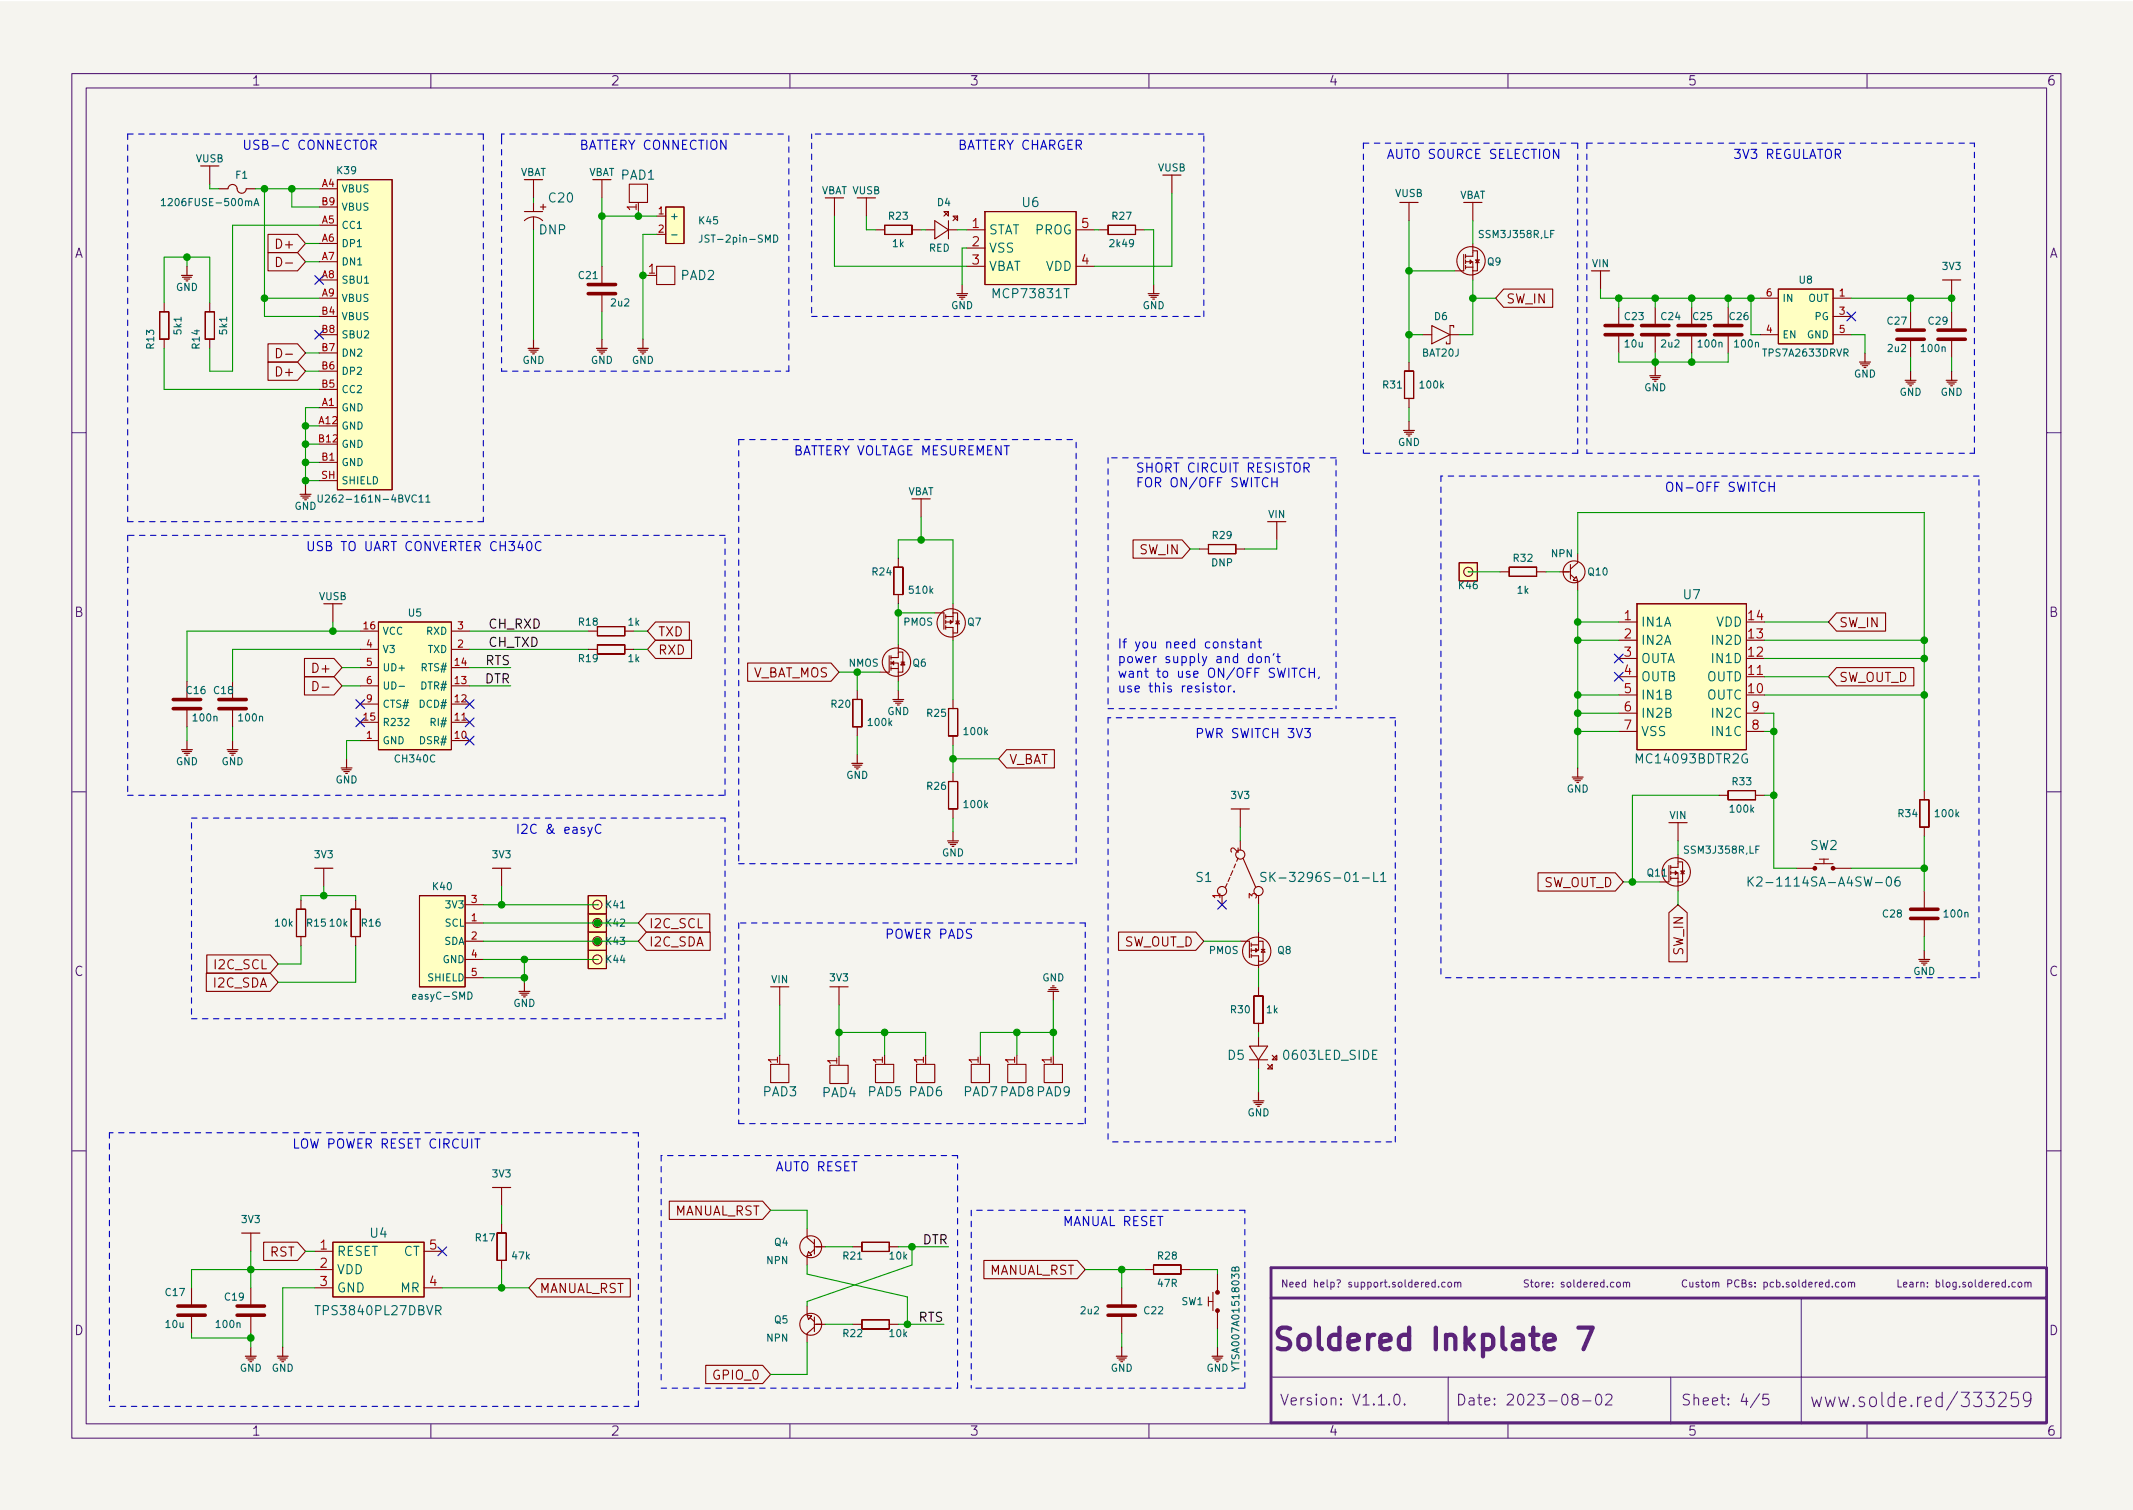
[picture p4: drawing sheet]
<svg xmlns="http://www.w3.org/2000/svg" width="297mm" height="210mm" viewBox="0 0 297 210" stroke-linecap="round" stroke-linejoin="round" font-family="sans-serif">
<defs><g id="words">
<text font-size="4.2" fill="#5b2379" x="177" y="188">Soldered Inkplate 7</text>
<g font-size="2.8" fill="#5b2379">
<text x="252" y="196">www.solde.red/</text>
<text x="272.8" y="196">333259</text>
</g>
<g font-size="2.1" fill="#5b2379">
<text x="178.2" y="195.7">Version: V1.1.0.</text>
<text x="202.7" y="195.7">Date: 2023-08-02</text>
<text x="234" y="195.7">Sheet: 4/5</text>
</g>
<g font-size="1.8" fill="#5b2379">
<text x="35" y="11.9">1</text>
<text x="85" y="11.9">2</text>
<text x="135" y="11.9">3</text>
<text x="185" y="11.9">4</text>
<text x="235" y="11.9">5</text>
<text x="285" y="11.9">6</text>
<text x="10.3" y="35.9">A</text>
<text x="285.3" y="35.9">A</text>
<text x="10.3" y="85.9">B</text>
<text x="285.3" y="85.9">B</text>
<text x="10.3" y="135.9">C</text>
<text x="285.3" y="135.9">C</text>
<text x="10.3" y="185.9">D</text>
<text x="285.3" y="185.9">D</text>
<text x="35" y="199.9">1</text>
<text x="85" y="199.9">2</text>
<text x="135" y="199.9">3</text>
<text x="185" y="199.9">4</text>
<text x="235" y="199.9">5</text>
<text x="285" y="199.9">6</text>
</g>
<g font-size="1.8" fill="#0000c2">
<text x="35.2" y="20.9">USB-C CONNECTOR</text>
<text x="80.6" y="20.9">BATTERY CONNECTION</text>
<text x="133.3" y="20.9">BATTERY CHARGER</text>
<text x="193" y="22.1">AUTO SOURCE SELECTION</text>
<text x="241.3" y="22.1">3V3 REGULATOR</text>
<text x="110.5" y="63.4">BATTERY VOLTAGE MESUREMENT</text>
<text x="158.1" y="65.8">SHORT CIRCUIT RESISTOR</text>
<text x="158.1" y="67.8">FOR ON/OFF SWITCH</text>
<text x="231.8" y="68.5">ON-OFF SWITCH</text>
<text x="42.5" y="76.7">USB TO UART CONVERTER CH340C</text>
<text x="155.6" y="90.3">If you need constant</text>
<text x="155.6" y="92.3">power supply and don't</text>
<text x="155.6" y="94.4">want to use ON/OFF SWITCH,</text>
<text x="155.6" y="96.4">use this resistor.</text>
<text x="166.4" y="102.8">PWR SWITCH 3V3</text>
<text x="71.8" y="116.1">I2C &amp; easyC</text>
<text x="123.2" y="130.7">POWER PADS</text>
<text x="40.6" y="159.9">LOW POWER RESET CIRCUIT</text>
<text x="107.9" y="163.1">AUTO RESET</text>
<text x="148" y="170.7">MANUAL RESET</text>
</g>
<g font-size="1.8" fill="#006464">
<text x="76.5" y="28.2">C20</text>
<text x="86.5" y="25">PAD1</text>
<text x="142.4" y="28.8">U6</text>
<text x="75.1" y="32.6">DNP</text>
<text x="137.7" y="32.6">STAT</text>
<text x="137.7" y="35.2">VSS</text>
<text x="144.1" y="32.6">PROG</text>
<text x="94.8" y="39">PAD2</text>
<text x="137.7" y="37.7">VBAT</text>
<text x="138.5" y="41.5">MCP73831T</text>
<text x="145.6" y="37.7">VDD</text>
<text x="234.5" y="83.4">U7</text>
<text x="228.5" y="87.2">IN1A</text>
<text x="228.5" y="89.8">IN2A</text>
<text x="238.7" y="89.8">IN2D</text>
<text x="239" y="87.2">VDD</text>
<text x="228.5" y="92.3">OUTA</text>
<text x="228.5" y="94.9">OUTB</text>
<text x="237.7" y="94.9">OUTD</text>
<text x="238.7" y="92.3">IN1D</text>
<text x="228.5" y="97.4">IN1B</text>
<text x="228.5" y="99.9">IN2B</text>
<text x="237.7" y="97.4">OUTC</text>
<text x="238.7" y="99.9">IN2C</text>
<text x="228.1" y="106.3">MC14093BDTR2G</text>
<text x="228.5" y="102.5">VSS</text>
<text x="238.7" y="102.5">IN1C</text>
<text x="252.1" y="118.4">SW2</text>
<text x="166.6" y="122.8">S1</text>
<text x="177.6" y="122.8">SK-3296S-01-L1</text>
<text x="245.3" y="123.4">K2-1114SA-A4SW-06</text>
<text x="171" y="147.6">D5</text>
<text x="179" y="147.6">0603LED_SIDE</text>
<text x="106.3" y="152.6">PAD3</text>
<text x="114.5" y="152.8">PAD4</text>
<text x="120.9" y="152.6">PAD5 PAD6</text>
<text x="134.2" y="152.6">PAD7 PAD8 PAD9</text>
<text x="51.6" y="172.3">U4</text>
<text x="46.9" y="174.9">RESET</text>
<text x="46.9" y="177.4">VDD</text>
<text x="46.9" y="180">GND</text>
<text x="55.8" y="180">MR</text>
<text x="56.2" y="174.9">CT</text>
<text x="44.4" y="183.1">TPS3840PL27DBVR</text>
</g>
<g font-size="1.8" fill="#a90000">
<text x="88.6" y="29.3" transform="rotate(-90 88.6 29.3)">1</text>
<text x="135.4" y="31.7">1</text>
<text x="135.4" y="34.3">2</text>
<text x="150.6" y="31.7">5</text>
<text x="90.3" y="38.1">1</text>
<text x="135.4" y="36.8">3</text>
<text x="150.6" y="36.8">4</text>
<text x="226.2" y="86.4">1</text>
<text x="226.2" y="88.9">2</text>
<text x="243.5" y="88.9">13</text>
<text x="243.5" y="86.4">14</text>
<text x="226.2" y="91.4">3</text>
<text x="226.2" y="94">4</text>
<text x="243.5" y="94">11</text>
<text x="243.5" y="91.4">12</text>
<text x="226.2" y="96.5">5</text>
<text x="226.2" y="99.1">6</text>
<text x="226.2" y="101.6">7</text>
<text x="243.5" y="96.5">10</text>
<text x="244" y="101.6">8</text>
<text x="244" y="99.1">9</text>
<text x="108.3" y="148.1" transform="rotate(-90 108.3 148.1)">1</text>
<text x="116.6" y="148.2" transform="rotate(-90 116.6 148.2)">1</text>
<text x="122.9" y="148.1" transform="rotate(-90 122.9 148.1)">1</text>
<text x="128.7" y="148.1" transform="rotate(-90 128.7 148.1)">1</text>
<text x="136.3" y="148.1" transform="rotate(-90 136.3 148.1)">1</text>
<text x="141.4" y="148.1" transform="rotate(-90 141.4 148.1)">1</text>
<text x="146.4" y="148.1" transform="rotate(-90 146.4 148.1)">1</text>
<text x="44.6" y="174">1</text>
<text x="59.8" y="174">5</text>
<text x="44.6" y="176.5">2</text>
<text x="44.6" y="179.1">3</text>
<text x="59.8" y="179.1">4</text>
</g>
<g font-size="1.8" fill="#840000">
<text x="38.8" y="34.6">D+</text>
<text x="209.7" y="42.2">SW_IN</text>
<text x="38.8" y="52.4">D+</text>
<text x="158.7" y="77.2">SW_IN</text>
<text x="91.6" y="88.6">TXD</text>
<text x="256.1" y="87.3">SW_IN</text>
<text x="43.9" y="93.7">D+</text>
<text x="91.6" y="91.1">RXD</text>
<text x="104.6" y="94.3">V_BAT_MOS</text>
<text x="256.1" y="95">SW_OUT_D</text>
<text x="140.5" y="106.4">V_BAT</text>
<text x="214.8" y="123.5">SW_OUT_D</text>
<text x="90.3" y="129.2">I2C_SCL</text>
<text x="90.3" y="131.8">I2C_SDA</text>
<text x="156.4" y="131.8">SW_OUT_D</text>
<text x="29.8" y="137.5">I2C_SDA</text>
<text x="30" y="135">I2C_SCL</text>
<text x="234.4" y="133" transform="rotate(-90 234.4 133)">SW_IN</text>
<text x="93.7" y="169.2">MANUAL_RST</text>
<text x="37.6" y="175">RST</text>
<text x="137.5" y="177.5">MANUAL_RST</text>
<text x="75.1" y="180">MANUAL_RST</text>
<text x="99.5" y="192.1">GPIO_0</text>
</g>
<g font-size="1.8" fill="#0f0f0f">
<text x="67.9" y="87.5">CH_RXD</text>
<text x="67.5" y="95.1">DTR</text>
<text x="67.6" y="92.6">RTS</text>
<text x="67.9" y="90.1">CH_TXD</text>
<text x="128.4" y="173.3">DTR</text>
<text x="127.9" y="184">RTS</text>
</g>
<g font-size="1.4" fill="#006464">
<text x="27.3" y="22.6">VUSB</text>
<text x="161.3" y="23.9">VUSB</text>
<text x="23.3" y="28.7">1206FUSE-500mA</text>
<text x="32.8" y="24.9">F1</text>
<text x="47" y="24.2">K39</text>
<text x="47.5" y="26.8">VBUS</text>
<text x="47.5" y="29.3">VBUS</text>
<text x="72.4" y="24.5">VBAT</text>
<text x="81.9" y="24.5">VBAT</text>
<text x="114.3" y="27">VBAT VUSB</text>
<text x="130.6" y="28.7">D4</text>
<text x="194.3" y="27.4">VUSB</text>
<text x="203.2" y="27.7">VBAT</text>
<text x="47.5" y="31.9">CC1</text>
<text x="47.5" y="34.4">DP1</text>
<text x="93.2" y="30.6">+</text>
<text x="97.4" y="31.2">K45</text>
<text x="98.1" y="33.8">JST-2pin-SMD</text>
<text x="123.8" y="30.6">R23</text>
<text x="124.3" y="34.4">1k</text>
<text x="129.3" y="35">RED</text>
<text x="154.7" y="34.4">2k49</text>
<text x="154.9" y="30.6">R27</text>
<text x="206.2" y="33.1">SSM3J358R,LF</text>
<text x="24.5" y="40.5">GND</text>
<text x="47.5" y="36.9">DN1</text>
<text x="47.5" y="39.5">SBU1</text>
<text x="80.6" y="38.8">C21</text>
<text x="207.1" y="36.9">Q9</text>
<text x="221.7" y="37.2">VIN</text>
<text x="250.6" y="39.5">U8</text>
<text x="270.5" y="37.6">3V3</text>
<text x="25.3" y="46.5" transform="rotate(-90 25.3 46.5)">5k1</text>
<text x="31.6" y="46.5" transform="rotate(-90 31.6 46.5)">5k1</text>
<text x="47.5" y="42">VBUS</text>
<text x="47.5" y="44.6">VBUS</text>
<text x="47.5" y="47.1">SBU2</text>
<text x="85.2" y="42.7">2u2</text>
<text x="132.4" y="43">GND</text>
<text x="159.1" y="43">GND</text>
<text x="199.8" y="44.6">D6</text>
<text x="226.3" y="44.6">C23</text>
<text x="231.4" y="44.6">C24</text>
<text x="235.8" y="44.6">C25</text>
<text x="240.9" y="44.6">C26</text>
<text x="248.2" y="47.1">EN</text>
<text x="248.2" y="42">IN</text>
<text x="251.7" y="47.1">GND</text>
<text x="251.8" y="42">OUT</text>
<text x="252.7" y="44.6">PG</text>
<text x="262.9" y="45.2">C27</text>
<text x="268.6" y="45.2">C29</text>
<text x="21.5" y="48.5" transform="rotate(-90 21.5 48.5)">R13</text>
<text x="27.8" y="48.5" transform="rotate(-90 27.8 48.5)">R14</text>
<text x="47.5" y="52.2">DP2</text>
<text x="47.5" y="49.6">DN2</text>
<text x="72.7" y="50.7">GND</text>
<text x="82.3" y="50.7">GND</text>
<text x="88" y="50.7">GND</text>
<text x="198.1" y="49.6">BAT20J</text>
<text x="226.3" y="48.4">10u</text>
<text x="231.4" y="48.4">2u2</text>
<text x="236.6" y="48.4">100n</text>
<text x="241.7" y="48.4">100n</text>
<text x="245.7" y="49.6">TPS7A2633DRVR</text>
<text x="258.2" y="52.6">GND</text>
<text x="263" y="49">2u2</text>
<text x="267.7" y="49">100n</text>
<text x="47.5" y="57.3">GND</text>
<text x="47.5" y="59.8">GND</text>
<text x="47.5" y="54.7">CC2</text>
<text x="192.6" y="54.1">R31</text>
<text x="197.8" y="54.1">100k</text>
<text x="229" y="54.5">GND</text>
<text x="264.5" y="55.1">GND</text>
<text x="270.2" y="55.1">GND</text>
<text x="47.5" y="64.9">GND</text>
<text x="47.5" y="62.3">GND</text>
<text x="194.7" y="62.1">GND</text>
<text x="41" y="71">GND</text>
<text x="45.6" y="70">U262-161N-4BVC11</text>
<text x="47.5" y="67.4">SHIELD</text>
<text x="126.4" y="68.9">VBAT</text>
<text x="168.9" y="75">R29</text>
<text x="176.6" y="72.1">VIN</text>
<text x="216" y="77.6">NPN</text>
<text x="44.4" y="83.6">VUSB</text>
<text x="121.5" y="80.1">R24</text>
<text x="126.7" y="82.7">510k</text>
<text x="168.7" y="78.9">DNP</text>
<text x="203.2" y="82">K46</text>
<text x="210.8" y="78.2">R32</text>
<text x="211.3" y="82.7">1k</text>
<text x="221.2" y="80.1">Q10</text>
<text x="53.2" y="88.4">VCC</text>
<text x="56.9" y="85.8">U5</text>
<text x="59.4" y="88.4">RXD</text>
<text x="80.6" y="87.1">R18</text>
<text x="87.5" y="87.1">1k</text>
<text x="125.8" y="87.1">PMOS</text>
<text x="134.8" y="87.1">Q7</text>
<text x="53.2" y="90.9">V3</text>
<text x="53.2" y="93.5">UD+</text>
<text x="53.2" y="96">UD-</text>
<text x="58.7" y="96">DTR#</text>
<text x="58.8" y="93.5">RTS#</text>
<text x="59.6" y="90.9">TXD</text>
<text x="80.6" y="92.2">R19</text>
<text x="87.5" y="92.2">1k</text>
<text x="118.2" y="92.8">NMOS</text>
<text x="127.1" y="92.8">Q6</text>
<text x="26" y="96.6">C16</text>
<text x="27" y="100.4">100n</text>
<text x="29.8" y="96.6">C18</text>
<text x="33.3" y="100.4">100n</text>
<text x="53.2" y="101.1">R232</text>
<text x="53.2" y="98.5">CTS#</text>
<text x="58.6" y="98.5">DCD#</text>
<text x="60.2" y="101.1">RI#</text>
<text x="115.8" y="98.5">R20</text>
<text x="121" y="101.1">100k</text>
<text x="123.5" y="99.6">GND</text>
<text x="129.1" y="99.8">R25</text>
<text x="24.5" y="106.5">GND</text>
<text x="30.8" y="106.5">GND</text>
<text x="53.2" y="103.6">GND</text>
<text x="55.1" y="106.2">CH340C</text>
<text x="58.6" y="103.6">DSR#</text>
<text x="134.3" y="102.3">100k</text>
<text x="46.7" y="109.1">GND</text>
<text x="117.8" y="108.4">GND</text>
<text x="129.1" y="110">R26</text>
<text x="134.3" y="112.5">100k</text>
<text x="171.5" y="111.2">3V3</text>
<text x="218.2" y="110.3">GND</text>
<text x="241" y="113.1">100k</text>
<text x="241.3" y="109.3">R33</text>
<text x="264.4" y="113.8">R34</text>
<text x="269.6" y="113.8">100k</text>
<text x="43.8" y="119.5">3V3</text>
<text x="68.6" y="119.5">3V3</text>
<text x="131.2" y="119.2">GND</text>
<text x="232.5" y="114">VIN</text>
<text x="234.8" y="118.9">SSM3J358R,LF</text>
<text x="60.3" y="123.9">K40</text>
<text x="229.5" y="122">Q11</text>
<text x="38.4" y="129">10k</text>
<text x="42.8" y="129">R15</text>
<text x="46" y="129">10k</text>
<text x="50.4" y="129">R16</text>
<text x="61.8" y="131.6">SDA</text>
<text x="62" y="129">SCL</text>
<text x="62.3" y="126.5">3V3</text>
<text x="84.4" y="131.6">K43</text>
<text x="84.4" y="129">K42</text>
<text x="84.4" y="126.5">K41</text>
<text x="262.2" y="127.7">C28</text>
<text x="270.8" y="127.7">100n</text>
<text x="59.7" y="136.6">SHIELD</text>
<text x="61.7" y="134.1">GND</text>
<text x="84.4" y="134.1">K44</text>
<text x="107.4" y="136.9">VIN</text>
<text x="115.6" y="136.6">3V3</text>
<text x="145.1" y="136.6">GND</text>
<text x="168.4" y="132.8">PMOS</text>
<text x="177.9" y="132.8">Q8</text>
<text x="266.4" y="135.7">GND</text>
<text x="57.8" y="139.2">easyC-SMD</text>
<text x="71.5" y="140.2">GND</text>
<text x="171.4" y="141.1">R30</text>
<text x="176.4" y="141.1">1k</text>
<text x="173.7" y="155.4">GND</text>
<text x="68.6" y="163.9">3V3</text>
<text x="33.7" y="170.3">3V3</text>
<text x="66.3" y="172.8">R17</text>
<text x="107.9" y="173.5">Q4</text>
<text x="71.4" y="175.4">47k</text>
<text x="106.8" y="176">NPN</text>
<text x="117.5" y="175.4">R21</text>
<text x="123.9" y="175.4">10k</text>
<text x="161.3" y="175.4">R28</text>
<text x="161.3" y="179.2">47R</text>
<text x="23.1" y="180.5">C17</text>
<text x="23.1" y="184.9">10u</text>
<text x="30.2" y="184.9">100n</text>
<text x="31.4" y="181.1">C19</text>
<text x="107.9" y="184.3">Q5</text>
<text x="150.6" y="183">2u2</text>
<text x="159.4" y="183">C22</text>
<text x="164.5" y="181.7">SW1</text>
<text x="33.4" y="191">GND</text>
<text x="37.8" y="191">GND</text>
<text x="106.8" y="186.8">NPN</text>
<text x="117.5" y="186.2">R22</text>
<text x="123.9" y="186.2">10k</text>
<text x="154.7" y="191">GND</text>
<text x="168" y="191">GND</text>
<text x="172.6" y="190.3" transform="rotate(-90 172.6 190.3)">YTSA007A0151803B</text>
</g>
<g font-size="1.4" fill="#a90000">
<text x="44.8" y="26">A4</text>
<text x="44.8" y="28.6">B9</text>
<text x="91.7" y="29.8">1</text>
<text x="44.8" y="31.1">A5</text>
<text x="44.8" y="33.6">A6</text>
<text x="91.7" y="32.4">2</text>
<text x="44.8" y="36.2">A7</text>
<text x="44.8" y="38.7">A8</text>
<text x="44.8" y="41.3">A9</text>
<text x="246" y="41.3">6</text>
<text x="256.2" y="41.3">1</text>
<text x="44.8" y="43.8">B4</text>
<text x="44.8" y="46.3">B8</text>
<text x="246" y="46.3">4</text>
<text x="256.2" y="43.8">3</text>
<text x="256.2" y="46.3">5</text>
<text x="44.8" y="54">B5</text>
<text x="44.8" y="51.4">B6</text>
<text x="44.8" y="48.9">B7</text>
<text x="44.4" y="59">A12</text>
<text x="44.8" y="56.5">A1</text>
<text x="44.4" y="61.6">B12</text>
<text x="44.8" y="64.1">B1</text>
<text x="44.8" y="66.7">SH</text>
<text x="50.7" y="87.6">16</text>
<text x="63.7" y="87.6">3</text>
<text x="51" y="90.2">4</text>
<text x="51" y="92.7">5</text>
<text x="51" y="95.2">6</text>
<text x="63.4" y="95.2">13</text>
<text x="63.4" y="92.7">14</text>
<text x="63.7" y="90.2">2</text>
<text x="50.7" y="100.3">15</text>
<text x="51" y="97.8">9</text>
<text x="63.4" y="100.3">11</text>
<text x="63.4" y="97.8">12</text>
<text x="51" y="102.9">1</text>
<text x="63.4" y="102.9">10</text>
<text x="172.5" y="118.7" transform="rotate(-90 172.5 118.7)">2</text>
<text x="65.7" y="125.7">3</text>
<text x="169.9" y="125.1" transform="rotate(-90 169.9 125.1)">1</text>
<text x="175" y="125.1" transform="rotate(-90 175 125.1)">3</text>
<text x="65.7" y="128.3">1</text>
<text x="65.7" y="130.8">2</text>
<text x="65.7" y="133.3">4</text>
<text x="65.7" y="135.9">5</text>
</g>
<text font-size="1.4" fill="#840000" x="76.1" y="29.2" transform="rotate(-90 76.1 29.2)">+</text>
<g font-size="1.4" fill="#5b2379">
<text x="178.3" y="179.3">Need help? support.soldered.com</text>
<text x="212" y="179.3">Store: soldered.com</text>
<text x="264" y="179.3">Learn: blog.soldered.com</text>
</g>
</g></defs>
<path d="M0 .2h297v210.1h-297z" fill="#f5f4ef" stroke="#f5f4ef" stroke-width=".14"/>
<g fill="none" stroke="#5b2379" stroke-width=".15">
<path d="M10 10.2h277v190.1h-277zM12 12.2h273v186.1h-273zM60 10.2v2M110 10.2v2M160 10.2v2M210 10.2v2M260 10.2v2M10 60.2h2M285 60.2h2M10 110.2h2M285 110.2h2M10 160.2h2"/>
<path d="M199.9 178.6l-.3-.1-.2 .2 .1 .5h.4M199.9 178.2v1M200.3 179.1v.1M201.2 178.6l-.2-.1-.2 .2 .1 .5h.3M201.7 178.6l.3-.1 .1 .2v.3l-.1 .2h-.3l-.1-.2zM202.6 178.6l.1-.1 .3 .1v.6M202.6 178.5v.7M203 178.7l.1-.2 .3 .1v.6M225.2 178.6l.1-.1 .3 .1v.4v.2h-.3l-.1-.1zM226.1 178.6l.1-.1 .3 .1v.6M226.1 178.5v.7M226.5 178.7l.1-.2 .3 .1v.6"/>
<path d="M234.9 178.3a.47 .47 0 0 0-.7 .3 .47 .47 0 0 0 .5 .6l.2-.1M235.3 178.5l.1 .7h.2l.1-.1M235.7 178.5v.7M236.6 178.6l-.3-.1-.1 .2v.1l.4 .1v.3h-.4M236.9 178.5h.4M237 178.2v.9l.3 .1M237.6 178.6l.3-.1 .2 .2v.3l-.2 .2h-.3v-.2zM238.5 178.6l.1-.1 .3 .1v.6M238.5 178.5v.7M238.9 178.7l.2-.2 .2 .1 .1 .6M240.6 178.7h.5l.1-.2-.1-.2-.5-.1v1M242.2 178.3a.47 .47 0 0 0-.7 .3 .47 .47 0 0 0 .5 .6l.2-.1"/>
<path d="M242.6 178.7l.4-.1 .1-.1v-.2l-.5-.1v1h.4l.1-.1 .1-.2-.3-.2M243.9 178.6l-.2-.1-.1 .2v.1l.3 .1v.3h-.3M244.4 179.1v.1M244.4 178.6v.1M245.6 178.6l.3-.1 .2 .2-.1 .5h-.4M245.6 178.5v1M247 178.6l-.3-.1-.2 .2 .1 .5h.4M247.4 178.6l.3-.1 .2 .2-.1 .5h-.4M247.4 178.2v1M248.3 179.1v.1M249.1 178.6l-.2-.1-.2 .2 .1 .1 .3 .1v.3h-.4M249.6 178.6l.3-.1 .2 .2v.3l-.2 .2h-.3v-.2z"/>
<path d="M250.5 178.2v.9l.1 .1M251.5 178.6l-.3-.1-.2 .2 .1 .5h.4M251.5 178.2v1M251.9 178.9l.5-.1-.1-.2-.3-.1-.1 .2v.5h.4M252.8 178.5v.7M253.1 178.5l-.3 .2M253.4 178.9l.4-.1v-.2l-.3-.1-.1 .2v.5h.4M254.7 178.6l-.3-.1-.2 .2 .1 .5h.4M254.7 178.2v1M255.2 179.1v.1M256.1 178.6l-.3-.1-.2 .2 .1 .5h.4M256.5 178.6l.1-.1 .3 .1 .1 .4-.1 .2h-.3l-.1-.1z"/>
<path d="M257.4 178.6l.2-.1 .2 .1v.6M257.4 178.5v.7M257.8 178.7l.2-.2 .2 .1 .1 .6M280.6 178.6l-.2-.1-.2 .2 .1 .5h.3M281.1 178.6l.1-.1 .3 .1 .1 .4-.1 .2h-.3l-.1-.1zM282 178.6l.1-.1 .3 .1v.6M282 178.5v.7M282.4 178.7l.2-.2 .2 .1v.6M285 160.2h2M60 198.3v2M110 198.3v2M160 198.3v2"/>
<path d="M177 191.8h108M194.3 194.2a.36 .36 0 0 1 .6 .2 .77 .77 0 0 1-.4 1.2 1 1 0 0 1-.2-1.4zM195.6 195.5l.1 .1h-.1h-.1l.1-.1v.1M201.7 191.8v6.5M210 198.3v2M219.2 194.8l-.1-.1a.31 .31 0 0 1-.2-.3 .31 .31 0 0 1 .3-.3h.3l.3 .3-.2 .3-.4 .1-.3 .3 .1 .4 .2 .1h.3l.3-.3v-.2l-.3-.3M220.4 195.1h1.2M222.4 194.2a.36 .36 0 0 1 .6 .2 .77 .77 0 0 1-.4 1.2 1 1 0 0 1-.2-1.4zM223.6 194.3l.2-.2 .5 .1a.41 .41 0 0 1 .1 .6l-.8 .8h.9M232.7 191.8v6.5M245.1 194.1l-1.3 1.9M246.3 194.1h-.7l-.1 .7 .2-.1 .5 .1 .1 .2v.5l-.2 .1h-.4l-.2-.1"/>
<path d="M250.8 180.7v17.6M260 198.3v2M270.5 194.6l-.5-.1-.4 .4v.6l.2 .3 .2 .1 .5-.1M270.5 193.9v2M272.6 193.8l-1.5 2.5M282.8 194.7l-.3 .4-.5-.1-.2-.3v-.5l.2-.2 .5-.1 .2 .2a1.39 1.39 0 0 1-.4 1.8h-.3"/>
</g>
<path d="M219.8 184.9h2l-1.3 3" fill="none" stroke="#5b2379" stroke-width=".6"/>
<path d="M284.8 176.5h-107.8v21.6h107.9M285 176.5v21.6M177 180.7h108" fill="none" stroke="#5b2379" stroke-width=".4"/>
<g fill="none" stroke="#840000" stroke-width=".16">
<path d="M25.3 38.3h1.5M25.4 38.6h1.3M25.7 38.9h.7M26 37.1v1.2M27.9 23.1h2.6M73 25h2.6M82.5 25h2.6M114.9 27.6h2.6M119.4 27.6h2.5M134 39.6v1.3M160.7 39.6v1.3M161.9 24.4h2.6"/>
<path d="M194.9 28.2h2.6M203.8 28.2h2.6M221.6 37.7h2.6M270.5 39h2.5M73.5 48.5h1.6M73.7 48.8h1.2M73.9 49h.8M74.3 47.2v1.3M83.1 48.5h1.5M83.2 48.8h1.3M83.4 49h.8M83.8 47.2v1.3"/>
<path d="M88.8 48.5h1.5M88.9 48.8h1.3M89.2 49h.7M89.5 47.2v1.3M133.2 40.9h1.5M133.3 41.1h1.3M133.6 41.4h.8M159.9 40.9h1.5M160 41.1h1.3M160.3 41.4h.7M195.5 59.9h1.5M196.2 58.7v1.2"/>
<path d="M229.7 52.3h1.6M229.9 52.6h1.2M230.1 52.8h.8M230.5 51v1.3M259 50.4h1.5M259.1 50.7h1.2M259.3 50.9h.8M259.7 49.1v1.3M265.3 53h1.5M265.4 53.2h1.3M265.7 53.5h.7M266.1 51.7v1.3"/>
<path d="M271 53h1.5M271.1 53.2h1.3M271.4 53.5h.8M271.8 51.7v1.3M41.8 68.8h1.5M41.9 69.1h1.3M42.2 69.3h.7M42.5 67.6v1.2M127 69.5h2.5M176.5 72.6h2.6M195.6 60.2h1.2M195.8 60.4h.8"/>
<path d="M217.7 79.6h1M45.1 84.1h2.5M124.3 97.4h1.6M124.5 97.7h1.2M124.7 97.9h.8M125.1 96.1v1.3M25.3 104.4h1.5M25.4 104.6h1.3M25.7 104.9h.7M26 103.1v1.3M31.6 104.4h1.5M31.7 104.6h1.3"/>
<path d="M32 104.9h.8M32.4 103.1v1.3M47.5 106.9h1.5M47.6 107.2h1.3M47.9 107.4h.7M48.3 105.7v1.2M118.6 106.3h1.5M118.7 106.5h1.3M119 106.8h.8M119.4 105v1.3M132 117.1h1.5M132.1 117.3h1.2"/>
<path d="M132.3 117.6h.8M132.7 115.8v1.3M171.4 112.6h2.6M218.9 108.2h1.6M219.1 108.5h1.2M219.3 108.7h.8M219.7 106.9v1.3M232.4 114.5h2.5M43.8 120.9h2.6M68.6 120.9h2.5M72.3 138h1.5M72.4 138.3h1.3"/>
<path d="M72.6 138.6h.8M73 136.8v1.2M107.3 137.4h2.6M115.6 137.4h2.5M145.9 138h1.5M146 137.8h1.3M146.3 137.5h.8M146.6 137.3h.2M146.7 138v1.3M267.2 133.6h1.5M267.3 133.9h1.3M267.6 134.1h.8"/>
<path d="M268 132.3v1.3M174.5 153.3h1.5M174.6 153.5h1.3M174.9 153.8h.7M175.3 152v1.3M33.7 171.7h2.5M68.6 165.3h2.5M113.4 173.6h1M34.2 188.8h1.5M34.3 189.1h1.3M34.5 189.4h.8M34.9 187.6v1.2"/>
<path d="M38.6 188.8h1.5M38.7 189.1h1.3M39 189.4h.8M39.4 187.6v1.2M113.4 184.4h1M155.4 188.8h1.6M155.6 189.1h1.2M155.8 189.4h.8M156.2 187.6v1.2M168.8 188.8h1.5M168.9 189.1h1.3M169.2 189.4h.7"/>
<path d="M169.5 187.6v1.2"/>
</g>
<g fill="none" stroke="#840000" stroke-width=".15">
<path d="M29.2 23.1v2.5M30.5 26.3h1.2a.67 .67 0 0 1 .8-.6 .67 .67 0 0 1 .6 .8 .64 .64 0 0 0 .7 .4 .64 .64 0 0 0 .5-.6h1.3M37.3 32.6h4.1l1.1 1.3-1.1 1.3h-4.1zM37.3 35.2h4.1l1.1 1.2-1.1 1.3h-4.1zM38.5 35.8a.64 .64 0 0 1 .7 .7 .64 .64 0 0 1-.7 .6zM39.8 36.6h.9M44.4 26.3h2.6M44.4 31.4h2.6M44.4 33.9h2.6M44.4 36.4h2.6M44.4 39h2.6M44.4 28.8h2.6"/>
<path d="M47 25h7.6v43.2h-7.6zM73 30.7a1.8 1.8 0 0 1 2.6 0M73 29.5h2.6M74.3 25v2.6M74.3 28.2v1.3M74.3 30.2v1.8M83.8 25v2.6M83.8 37.1v2.5M87.6 25.6h2.6v2.6h-2.6zM91.4 37.1h2.6v2.5h-2.6zM91.4 30.1h1.3M92.7 28.8h2.5v5.1h-2.5z"/>
<path d="M116.2 27.6v2.5M120.6 27.6v2.5M121.9 32h1.3M123.2 32.6l3.8 .1zM123.2 31.4v1.2zM123.2 31.4h3.8zM127 31.4v1.2zM127 32h1.3M128.9 32h1.3M130.2 30.7l1.9 1.3-1.9 1.3zM131.4 29.5h.7v.6zM132.1 29.5l-.7 .6"/>
<path d="M132.1 30.7v2.6M132.1 32h1.2M132.7 30.1h.6v.6zM133.3 30.1l-.6 .6M134.6 32h2.6M134.6 34.5h2.6M134.6 37.1h2.6M137.2 29.5h12.7v10.1h-12.7zM149.9 32h2.5M149.9 37.1h2.5M153 32h1.3M154.3 32.6l3.8 .1z"/>
<path d="M154.3 31.4v1.2zM154.3 31.4h3.8zM158.1 31.4v1.2zM158.1 32h1.3M163.2 24.4v2.5M196.2 28.2v2.5M203.8 35.4v2.3h-1.2M204.1 36.4h1v.8M204.1 35.4v.5M204.1 36.2v.5M204.1 37v.5M204.1 37.2h1"/>
<path d="M204.7 36.2l.3 .2-.3 .3zM205.1 34.9h.6v2.8h-.6M205.1 33.9v1.8h-1M205.1 28.2v2.5M205.1 37.2v1.8M205.5 36.2h.5l-.3 .4zM205.5 36.6h.5M222.9 37.7v2.6M271.8 39v2.5M22.2 47.2h1.3zM22.2 43.4l.1 3.8zM22.2 43.4h1.3z"/>
<path d="M22.9 42.2v1.2M22.9 47.2v1.3M23.5 43.4v3.8zM28.6 47.2h1.2zM28.6 43.4v3.8zM28.6 43.4h1.2zM29.2 42.2v1.2M29.2 47.2v1.3M29.8 43.4l.1 3.8zM37.3 47.9h4.1l1.1 1.2-1.1 1.3h-4.1zM37.3 50.4h4.1l1.1 1.3-1.1 1.3h-4.1zM38.5 48.5a.64 .64 0 0 1 .7 .7 .64 .64 0 0 1-.7 .6z"/>
<path d="M39.8 49.3h.9M44.4 41.5h2.6M44.4 44.1h2.6M44.4 46.6h2.6M44.4 56.8h2.6M44.4 59.3h2.6M44.4 54.2h2.6M44.4 51.7h2.6M44.4 49.1h2.6M83.8 40.9v2.5M195.6 55.5h1.2zM195.6 51.7v3.8z"/>
<path d="M195.6 51.7h1.2zM196.2 50.4v1.3M196.2 55.5v1.3M196.8 51.7l.1 3.8zM198.1 46.6h1.3M199.4 45.3l2.5 1.3-2.5 1.3zM201.9 46.6h1.3M202.4 45.6v-.3h-.5v2.6h-.5v-.3M209.4 40.3h6.8v2.5h-6.8l-1.1-1.3zM225.4 42.8v2.5M225.4 46.6v2.5M230.5 42.8v2.5"/>
<path d="M230.5 46.6v2.5M235.6 42.8v2.5M235.6 46.6v2.5M240.7 42.8v2.5M240.7 46.6v2.5M245.1 41.5h2.5M245.1 46.6h2.5M247.6 40.3h7.7v7.6h-7.7zM255.3 41.5h2.5M255.3 44.1h2.5M255.3 46.6h2.5M266.1 43.4v2.6"/>
<path d="M266.1 47.2v2.6M271.8 43.4v2.6M271.8 47.2v2.6M44.4 64.4h2.6M44.4 61.8h2.6M44.4 66.9h2.6M124.5 79v3.8zM124.5 79h1.2zM125.1 77.7v1.3M125.7 79l.1 3.8zM128.3 69.5v2.5M157.8 75.2h6.8l1.1 1.2-1.1 1.3h-6.8z"/>
<path d="M167 76.4h1.3M168.3 77.1h3.8zM168.3 75.8v1.3zM168.3 75.8h3.8zM172.1 75.8v1.3zM172.1 76.4h1.3M177.8 72.6v2.6M203.2 78.4h2.5v2.5h-2.5zM204.5 79.6h.1M208.9 79.6h1.3M210.2 79v1.3zM210.2 79h3.8z"/>
<path d="M214 79v1.3zM214 79.6h1.3M217.2 79.6h1.2M218.7 78.6v2M219.7 77.1v1.3l-1 .8M26 94.9v2.5M26 98.7v2.5M32.4 94.9v2.5M32.4 98.7v2.5M42.4 94.2h4.1l1.1 1.3-1.1 1.3h-4.1zM42.4 91.7h4.1l1.1 1.3-1.1 1.2h-4.1zM43.6 94.9a.64 .64 0 0 1 .7 .6 .64 .64 0 0 1-.7 .7z"/>
<path d="M44.9 95.7h.9M46.4 84.1v2.5M50.2 98h2.5M50.2 95.5h2.5M50.2 93h2.5M50.2 87.9h2.5M50.2 90.4h2.5M52.7 86.6h10.2v17.8h-10.2zM62.9 98h2.5M62.9 95.5h2.5M62.9 93h2.5M62.9 87.9h2.5"/>
<path d="M62.9 90.4h2.5M81.9 87.9h1.3M81.9 90.4h1.3M83.2 91.1h3.8zM83.2 89.8v1.3zM83.2 89.8h3.8zM83.2 88.5h3.8zM83.2 87.2v1.3zM83.2 87.2l3.8 .1zM87 89.8v1.3zM87 87.2v1.3zM87 87.9h1.3"/>
<path d="M87 90.4h1.3M91.3 89.1h5v2.6h-5l-1.1-1.3zM91.3 86.6h4.7v2.5h-4.7l-1.1-1.2zM104.1 92.3h11.6l1.1 1.3-1.1 1.3h-11.6zM118.7 97.4l.1 3.8zM118.7 97.4h1.3zM119.4 96.1v1.3M120 97.4v3.8zM123.8 91.3v2.3h-1.2M124.1 92.3h1v.8M124.1 91.3v.5M124.1 92.1v.5"/>
<path d="M124.1 92.8v.5M124.1 93.1h1M124.2 92.3l.3-.2v.5zM124.5 82.8h1.2zM125.1 90.8h.6v2.8h-.6M125.1 82.8v1.3M125.1 89.8v1.8h-1M125.1 93.1v1.8M125.5 92.2h.5M130.2 85.3h1.2v2.3M131.7 87.4h1v1.7M131.7 85.6v.5"/>
<path d="M131.7 86.4v.5M131.7 87.1v.5M131.7 85.8h1M132.1 98.7v3.8zM132.1 98.6l1.2 .1zM132.3 86.4l.3 .2-.3 .3zM132.7 85.8v.8h-1M132.7 85.3h.6v2.8h-.6M132.7 84.1v1.7M132.7 97.4v1.3M133.1 86.5h.5M133.3 98.7l.1 3.8z"/>
<path d="M133.3 86.5l.3 .4h-.5zM210.2 80.2l3.8 .1zM218.7 80l.6 .5M219.5 80.3l.2 .6-.6-.1zM219.7 80.9v1.3M225.4 86.6h2.6M225.4 94.2h2.6M225.4 89.1h2.6M225.4 91.7h2.6M225.4 96.8h2.6M225.4 99.3h2.6M228 84.1h15.2v20.3h-15.2z"/>
<path d="M243.2 94.2h2.5M243.2 99.3h2.5M255.7 93h10.8v2.5h-10.8l-1.1-1.3zM255.7 85.3h6.9v2.6h-6.9l-1.1-1.3zM50.2 103.1h2.5M50.2 100.6h2.5M62.9 103.1h2.5M62.9 100.6h2.5M118.7 101.2h1.3zM119.4 101.2v1.3M132.1 112.6h1.2zM132.1 108.8v3.8z"/>
<path d="M132.1 108.8h1.2zM132.1 102.5h1.2zM132.7 102.5v1.3M132.7 107.6v1.2M132.7 112.6v1.3M133.3 108.8l.1 3.8zM140.2 104.4h6.6v2.5h-6.6l-1.1-1.2zM172.4 119.5l-.2 .4M172.7 112.6v2.6M172.7 117.1v1.3M173.1 119.5l1.8 4.1M225.4 101.8h2.6"/>
<path d="M233.7 119v1.8h-1M233.7 114.5v2.6M239.4 110.7h1.3M240.6 110.1l.1 1.3zM240.7 110.1h3.8zM240.7 111.3l3.8 .1zM243.2 101.8h2.5M244.4 110.1l.1 1.3zM244.5 110.7h1.2M253.4 119.6h1.2M254 119.6v.7M267.3 115.2h1.3z"/>
<path d="M267.3 111.4l.1 3.8zM267.3 111.3l1.3 .1zM268 110.1v1.3M268 115.2v1.3M268.6 111.4v3.8zM28.7 135.5h8.9l1.1 1.3-1.1 1.2h-8.9zM28.8 133h8.8l1.1 1.2-1.1 1.3h-8.8zM41.3 130.4h1.2zM41.3 126.6v3.8zM41.3 126.6h1.2zM41.9 125.3v1.3M41.9 130.4v1.3"/>
<path d="M42.5 126.6l.1 3.8zM45.1 120.9v2.5M48.9 130.4h1.3zM48.9 126.6v3.8zM48.9 126.6h1.3zM49.5 125.3v1.3M49.5 130.4v1.3M50.2 126.6v3.8zM58.4 124.7h6.4v12.7h-6.4zM64.8 131.1h2.5M64.8 128.5h2.5M64.8 126h2.5"/>
<path d="M64.8 133.6h2.5M64.8 136.1h2.5M69.8 120.9v2.5M81.9 132.3h2.6v2.6h-2.6zM81.9 129.8h2.6v2.5h-2.6zM81.9 127.2h2.6v2.6h-2.6zM81.9 124.7h2.6v2.5h-2.6zM83.2 133.6h.1M83.2 131.1h.1M83.2 128.5h.1M83.2 126h.1M90 127.2h8.8v2.6h-8.8l-1.1-1.3z"/>
<path d="M90 129.8h8.9v2.5h-8.9l-1.1-1.2zM108.6 137.4v2.5M116.8 137.4v2.5M155.8 129.8h10.7l1.1 1.3-1.1 1.2h-10.7zM170.2 124.7v1.3M170.9 123l-.3 .6M171.3 122.2l-.3 .6M171.7 121.2l-.3 .7M172.1 120.3l-.3 .5M172.7 131.1h1.3v2.2M174.2 133.1h1.1v1.8M174.2 131.3v.5"/>
<path d="M174.2 132.1v.5M174.2 132.8v.5M174.2 131.6h1.1M174.6 138.7v3.8zM174.6 138.7h1.3zM174.9 132.1l.2 .2-.2 .3zM175.3 131.6v.7h-1.1M175.3 131.1h.6v2.8h-.6M175.3 124.7v1.3M175.3 129.8v1.8M175.3 137.4v1.3M175.6 132.2h.5"/>
<path d="M175.9 138.7v3.8zM175.9 132.2l.2 .4h-.5zM214.2 121.5h10.7l1.2 1.3-1.2 1.3h-10.7zM232.4 127.1l1.3-1.1 1.3 1.1v6.8h-2.6zM232.4 120.5v2.3h-1.3M232.7 121.5h1v.8M232.7 120.5v.5M232.7 121.3v.5M232.7 122v.5M232.7 122.3h1M233.3 121.3l.3 .2-.3 .3zM233.7 120h.6v2.8h-.6"/>
<path d="M233.7 122.3v1.8M234.1 121.3h.5l-.3 .4zM234.1 121.7h.5M250.2 120.9h2.5M252.7 120.3h2.6M255.3 120.9h2.5M268 124.1v2.5M268 127.9v2.5M107.3 148.2h2.6v2.5h-2.6zM115.6 148.3h2.5v2.6h-2.5zM121.9 148.2h2.6v2.5h-2.6zM127.6 148.2h2.6v2.5h-2.6z"/>
<path d="M135.3 148.2h2.5v2.5h-2.5zM140.3 148.2h2.6v2.5h-2.6zM145.4 148.2h2.6v2.5h-2.6zM174 145.7h2.5l-1.2 1.9zM174 147.6h2.5M174.6 142.5h1.3zM175.3 142.5v1.3M175.3 144.4v1.3M175.3 147.6v1.2M176.5 148.8l.7-.6v.6zM176.5 148.2l.7 .6M177.2 147.6l.6-.7v.7z"/>
<path d="M177.2 146.9l.6 .7M26.7 179.3v2.6M34.9 171.7v2.5M34.9 179.3v2.6M36.7 173h4.7l1.1 1.2-1.1 1.3h-4.7zM43.8 176.8h2.6M43.8 174.2h2.6M43.8 179.3h2.6M46.4 173h12.7v7.6h-12.7zM59.1 174.2h2.5M59.1 179.3h2.5M69.2 175.5h1.3z"/>
<path d="M69.2 171.7v3.8zM69.2 171.7h1.3zM69.8 165.3v2.6M69.8 170.4v1.3M69.8 175.5v1.3M70.5 171.7v3.8zM74.8 178h13v2.6h-13l-1.1-1.3zM93.2 167.3h13l1.1 1.2-1.1 1.3h-13zM112.4 171.1v1.2l1 .9M112.4 174.9v1.2M112.6 174.3l.4 .5-.6 .1zM113.4 174l-.6 .5"/>
<path d="M113.4 172.6v2M113.7 173.6h1.2M118.7 173.6h1.3M120 174.2l3.8 .1zM120 173v1.2zM120 173h3.8zM123.8 173l.1 1.2zM123.8 173.6h1.3M137 175.5h13l1.1 1.3-1.1 1.2h-13zM156.2 179.3v2.6M159.4 176.8h1.3M160.6 176.1l.1 1.3z"/>
<path d="M160.7 176.1h3.8zM160.7 177.4h3.8zM164.4 176.1l.1 1.3zM164.5 176.8h1.2M168.9 180v2.5M169.5 177.4v2.6M26.7 183.1v2.6M34.9 183.1v2.6M98.3 190.1h7.9l1.1 1.3-1.1 1.3h-7.9zM112.4 183.1l.6 .1-.4 .5zM112.4 181.9v1.2M112.8 183.5l.6 .5"/>
<path d="M113.4 183.4v2M113.4 184.8l-1 .9v1.2M113.7 184.4h1.2M118.7 184.4h1.3M120 185l3.8 .1zM120 183.8v1.2zM120 183.8h3.8zM123.8 183.8l.1 1.2zM123.8 184.4h1.3M156.2 183.1v2.6M168.3 181.2h.6M168.3 180.6v1.3"/>
<path d="M169.5 182.5v2.5"/>
<circle cx="204.9" cy="36.3" r="1.97"/>
<circle cx="204.5" cy="79.6" r=".63"/>
<circle cx="219.2" cy="79.6" r="1.52"/>
<circle cx="124.8" cy="92.2" r="1.97"/>
<circle cx="132.5" cy="86.7" r="1.97"/>
<circle cx="172.7" cy="119" r=".63"/>
<circle cx="83.2" cy="126" r=".63"/>
<circle cx="83.2" cy="128.5" r=".63"/>
<circle cx="83.2" cy="131.1" r=".63"/>
<circle cx="83.2" cy="133.6" r=".63"/>
<circle cx="170.2" cy="124.1" r=".63"/>
<circle cx="175" cy="132.5" r="1.97"/>
<circle cx="175.3" cy="124.1" r=".63"/>
<circle cx="233.4" cy="121.4" r="1.97"/>
<circle cx="112.9" cy="173.6" r="1.52"/>
<circle cx="112.9" cy="184.4" r="1.52"/>
</g>
<g fill="none" stroke="#006464" stroke-width=".15">
<path d="M22.5 27.9l.3-.3v1M22.5 28.6h.5M35.4 28.6l.3-1 .3 1M35.5 28.4h.4M93.5 32.7h.8M97.7 32.7v.7a.32 .32 0 0 1-.3 .3M107.7 32.7a.51 .51 0 0 1 .6 .5 .51 .51 0 0 1-.6 .5zM44.3 68.9v.8l.2 .2h.2l.2-.2v-.8M45.3 69l.4-.1 .2 .3-.6 .7h.6M58.4 69.2l.2-.3v1M58.4 69.9h.5M59.3 69.2l.3-.3v1"/>
<path d="M59.3 69.9h.6M55.6 95.6h.7M65.2 138.1a.51 .51 0 0 1 .5 .5 .51 .51 0 0 1-.5 .5zM176.3 121.5h-.5l-.2 .1v.4l.6 .2 .1 .3-.2 .2h-.5M176.9 121.5v1.2M177 122l.6 .7M177.6 121.5l-.7 .7M191.3 121.5v1.2h.6M192.3 121.8l.3-.3v1.2M192.3 122.7h.7M243.4 122.1v1.3M243.6 122.7l.6 .7"/>
<path d="M244.2 122.1l-.8 .7M244.7 122.2l.1-.1h.3l.2 .1 .1 .3-.1 .2-.7 .7h.8M262.8 122.2l.3-.1a.79 .79 0 0 1 0 1.3l-.2-.1-.2-.2v-.5zM264.5 122.1a.5 .5 0 0 0-.6 .6v.4l.1 .2 .4 .1 .2-.1v-.5l-.1-.1-.4-.1-.2 .2M172 176.6l.2-.2h.2l.1 .2v.4h-1l.1-.5 .2-.1 .2 .1v.5M60.7 182.5l.6-.1 .1-.2v-.3l-.2-.1h-.5v1.3M61 182.5l.4 .6M171.5 190.3l.6 .3-.6 .3"/>
</g>
<g fill="#ffffc2" stroke="#ffffc2" stroke-width=".14">
<path d="M92.7 28.8h2.5v5.1h-2.5z"/>
<path d="M137.2 29.5h12.7v10.1h-12.7z"/>
<path d="M247.6 40.3h7.7v7.6h-7.7z"/>
<path d="M228 84.1h15.2v20.3h-15.2z"/>
<path d="M47 25h7.6v43.2h-7.6z"/>
<path d="M46.4 173h12.7v7.6h-12.7z"/>
<path d="M203.2 78.4h2.5v2.5h-2.5z"/>
<path d="M52.7 86.6h10.2v17.8h-10.2z"/>
<path d="M81.9 132.3h2.6v2.6h-2.6z"/>
<path d="M58.4 124.7h6.4v12.7h-6.4z"/>
<path d="M81.9 129.8h2.6v2.5h-2.6z"/>
<path d="M81.9 127.2h2.6v2.6h-2.6z"/>
<path d="M81.9 124.7h2.6v2.5h-2.6z"/>
</g>
<g fill="none" stroke="#840000" stroke-width=".5">
<path d="M81.9 39.6h3.8M81.9 40.9h3.8M223.5 46.6h3.8M223.5 45.3h3.8M228.6 46.6h3.8M228.6 45.3h3.8M233.7 46.6h3.8M233.7 45.3h3.8M238.8 46.6h3.8M238.8 45.3h3.8M264.2 47.2h3.8M264.2 46h3.8"/>
<path d="M269.9 47.2h3.8M269.9 46h3.8M24.1 98.7h3.8M24.1 97.4h3.8M30.5 98.7h3.8M30.5 97.4h3.8M266.1 127.9h3.8M266.1 126.6h3.8M24.8 183.1h3.8M24.8 181.9h3.8M33 183.1h3.8M33 181.9h3.8"/>
<path d="M154.3 183.1h3.8M154.3 181.9h3.8"/>
</g>
<g fill="#840000" stroke="#840000" stroke-width=".15">
<circle cx="169.5" cy="182.5" r=".25"/>
<circle cx="169.5" cy="180" r=".25"/>
<circle cx="252.7" cy="120.9" r=".25"/>
<circle cx="255.3" cy="120.9" r=".25"/>
</g>
<path d="M125.7 92.2l.3 .4h-.5z" fill="none" stroke="#840000" stroke-width=".2"/>
<g fill="none" stroke="#0000c2" stroke-width=".15">
<path d="M34.1 19.5v1.1l.2 .2h.2l.3-.2v-1.1M217.1 20.8v1.3l-.8-1.3v1.3M73.5 75.5l.3-.1a.79 .79 0 0 1 0 1.3l-.3-.1-.1-.2-.1-.5zM75.3 75.5a.51 .51 0 0 0-.6 0 .51 .51 0 0 0-.1 .6 .48 .48 0 0 0 .2 .5 .48 .48 0 0 0 .5 0M177.1 66.5v1.3M177.1 67.1h.7M177.8 66.5v1.3M181.6 65.1h.6l.1-.2v-.3l-.2-.1h-.5v1.2M181.9 65.1l.4 .6M246.4 67.8h.7M247.1 67.1v1.3M169 95.5h.5"/>
<path d="M169.2 95.1v1.1l.1 .1 .2 .1M170 95.6l.3-.1 .2 .3v.3l-.2 .3-.3-.1-.1-.2v-.3zM171.1 95.5v.9M171.4 95.5l-.2 .1-.1 .2M171.9 96.2v.2M172.2 89.4h.4M172.3 89v1l.1 .2h.2M173.1 89.4h.5v.8M173.6 89.7h-.4a.25 .25 0 0 0-.2 .3 .25 .25 0 0 0 .2 .2h.4M174.2 89.5l.2-.1h.3l.1 .8M174.2 89.4v.8M174.5 91.5l-.4-.1-.2 .3v.3l.1 .2h.5"/>
<path d="M174.5 91v1.3M175.1 91.5l.1-.1 .4 .1 .1 .5-.2 .2-.3 .1-.1-.2zM175.2 89.4h.5M175.4 89v1v.2h.3M176.2 91.5l.2-.1 .3 .1 .1 .8M176.2 91.4v.9M177.4 91l-.1 .2M177.8 91.4h.5M178 91v1.1v.1l.3 .1M179.9 93h.7M180.3 93v1.3M181.8 93.2a.51 .51 0 0 0-.7 0 .51 .51 0 0 0-.1 .6 .48 .48 0 0 0 .2 .5 .48 .48 0 0 0 .6-.1"/>
<path d="M182.3 93v1.3M182.3 93.6h.7M183 93v1.3M183.7 94.3l-.1 .2M82.5 115.2l-.4 1.1-.2 .2M83.7 114.9a.51 .51 0 0 0-.6 0 .51 .51 0 0 0-.2 .6 .48 .48 0 0 0 .2 .5 .48 .48 0 0 0 .6-.1M181.7 101.4h.8l-.5 .5 .4 .1v.6l-.2 .1h-.3l-.2-.1M66.1 158.6h.7"/>
</g>
<g fill="none" stroke="#0000c2" stroke-width=".15" stroke-dasharray=".8 .8">
<path d="M17.8 18.7v53.9M17.8 18.7h49.5M67.3 18.7v53.9M69.8 18.7v.6M69.8 19.3v32.4M79.4 18.7h30.5M79.4 18.7h-9.6M113 19.9v24.2M113 18.7v.6M167.6 18.7h-54.6M189.9 19.9v43.2M189.9 19.9h29.8"/>
<path d="M219.7 19.9v43.2M221 19.9v43.2M221 19.9h54M69.8 51.7h40.1M109.9 51.7v-33M113 44.1h54.6M167.6 44.1v-25.4M17.8 79v31.7M17.8 79h.1M17.8 74.5v4.5M67.3 72.6h-49.5M101 74.5h-83.2"/>
<path d="M102.9 61.2v59.1M102.9 61.2h47M154.3 63.7v35M186.1 73.9v-10.2M186.1 63.7h-31.8M186.1 73.9v24.8M200.7 66.3v69.8M219.7 63.1h-29.8M221 63.1h54M275 63.1v-43.2M275.6 66.3h-74.9M154.3 99.9v59.1"/>
<path d="M154.3 98.7h31.8M194.3 99.9h-40M17.8 110.7h83.2M26.7 114.5v27.4M26.7 113.9h27.9M54.6 113.9h46.4M101 110.7v-36.2M102.9 128.5v28M102.9 120.3h47M149.9 120.3v-59.1M151.1 128.5h-48.2M201.3 136.1h74.3"/>
<path d="M275.6 136.1v-69.8M15.2 157.7v38.1M26.7 141.9h74.3M88.9 157.7h-73.7M101 141.9v-28M102.9 156.5h48.2M151.1 156.5v-28M154.9 159h39.4M194.3 159v-59.1M92.1 160.9v31.8M133.3 160.9h-41.2M135.3 168.5v24.8"/>
<path d="M173.4 168.5h-38.1M15.2 195.8h73.7M88.9 193.3v-35.6M88.9 195.8v-2.5M92.1 193.3h41.2M133.3 193.3v-32.4M135.9 193.3h37.5M173.4 193.3v-24.8"/>
</g>
<g fill="none" stroke="#009600" stroke-width=".15">
<path d="M26 35.8v1.3M29.2 25.6v.7h1.3M35.6 26.3h8.8M36.8 26.3v17.8h7.6M40.6 26.3v2.5h3.8M42.5 33.9h1.9M42.5 36.4h1.9M44.4 31.4h-12v20.3h-3.2v-3.2M74.3 27.6v.6M74.3 32v15.2M83.8 30.1h7.6M83.8 27.6v9.5"/>
<path d="M88.9 29.5v.6M89.5 38.3h.7M91.4 32.6h-1.9v14.6M116.2 30.1v7h18.4M120.6 30.1v1.9h1.3M128.3 32h.6M133.3 32h1.3M134.6 34.5h-.6v5.1M152.4 32h.6M159.4 32h1.3v7.6M163.2 26.9v10.2h-10.8M196.2 30.7v19.7"/>
<path d="M196.2 37.7h6.4M205.1 39v7.6h-1.9M205.1 30.7v3.2M22.9 42.2v-6.4h6.3v6.4M22.9 48.5v5.7h21.5M36.8 41.5h7.6M42.5 59.3h1.9M42.5 49.1h1.9M42.5 51.7h1.9M44.4 56.8h-1.9v10.8M83.8 43.4v3.8M196.2 56.8v1.9"/>
<path d="M196.2 46.6h1.9M205.1 41.5h3.2M222.9 40.3v1.2h22.2M225.4 49.1v1.3h15.3v-1.3M225.4 41.5v1.3M230.5 41.5v1.3M230.5 49.1v1.9M235.6 41.5v1.3M235.6 49.1v1.3M240.7 41.5v1.3M243.8 41.5v5.1h1.3M257.8 46.6h1.9v2.5"/>
<path d="M257.8 41.5h14v1.9M266.1 41.5v1.9M266.1 49.8v1.9M271.8 49.8v1.9M42.5 66.9h1.9M42.5 61.8h1.9M42.5 64.4h1.9M125.1 77.7v-2.5h7.6v8.9M128.3 72v3.2M165.7 76.4h1.3M177.8 75.2v1.2h-4.4M204.5 79.6h4.4"/>
<path d="M215.3 79.6h1.9M219.7 77.1v-5.7h48.3v38.7M46.4 86.6v1.3M47.6 93h2.6M47.6 95.5h2.6M50.2 87.9h-24.2v7M50.2 90.4h-17.8v4.5M65.4 93h5.7M65.4 90.4h16.5M65.4 87.9h16.5M65.4 95.5h5.7M88.3 90.4h1.9"/>
<path d="M88.3 87.9h1.9M116.8 93.6h5.8M119.4 93.6v2.5M125.1 84.1v5.7M125.1 94.9v1.2M125.1 85.3h5.1M132.7 89.1v8.3M219.7 82.2v24.7M219.7 89.1h5.7M219.7 86.6h5.7M219.7 96.8h5.7M219.7 99.3h5.7"/>
<path d="M245.7 89.1h22.3M245.7 86.6h8.9M245.7 96.8h22.3M245.7 91.7h22.3M245.7 94.2h8.9M245.7 99.3h1.3v21.6h3.2M26 101.2v1.9M32.4 101.2v1.9M50.2 103.1h-1.9v2.6M119.4 102.5v2.5M132.7 105.7h6.4M132.7 103.8v3.8"/>
<path d="M132.7 113.9v1.9M172.7 115.2v1.9M219.7 101.8h5.7M233.7 117.1v1.9M239.4 110.7h-12.1v12.1M245.7 101.8h1.3M245.7 110.7h1.3M268 116.5v7.6M41.9 125.3v-.6h7.6v.6M41.9 131.7v2.5h-3.2M45.1 123.4v1.3M49.5 131.7v5.1h-10.8"/>
<path d="M67.3 131.1h21.6M67.3 126h15.9M67.3 128.5h21.6M67.3 133.6h15.9M67.3 136.1h5.7M69.8 123.4v2.6M73 133.6v3.2M108.6 139.9v7M116.8 139.9v7.2M146.7 139.3v7.6M167.6 131.1h5.1M175.3 126v3.8"/>
<path d="M175.3 134.9v2.5M226.1 122.8h5M233.7 124.1v1.9M257.8 120.9h10.2M268 130.4v1.9M116.8 143.8h12.1v3.1M123.2 143.8v3.1M141.6 143.8v3.1M146.7 143.8h-10.2v3.1M175.3 143.8v.6M175.3 148.8v3.2M34.9 174.2v5.1"/>
<path d="M42.5 174.2h1.3M43.8 176.8h-17.1v2.5M43.8 179.3h-4.4v8.3M61.6 179.3h12.1M69.8 167.9v2.5M69.8 176.8v2.5M107.3 168.5h5.1v2.6M112.4 176.1v1.3l14 3.2v3.8M114.9 173.6h3.8M125.1 173.6h7M127 173.6v2.5l-14.6 5.1v.7M151.1 176.8h8.3"/>
<path d="M156.2 176.8v2.5M165.7 176.8h3.8v.6M26.7 185.7v.6h8.2M34.9 185.7v1.9M112.4 186.9v4.5h-5.1M114.9 184.4h3.8M125.1 184.4h6.3M156.2 185.7v1.9M169.5 185v2.6"/>
</g>
<g fill="none" stroke="#000084" stroke-width=".15">
<path d="M43.8 38.4l1.3 1.2M45.1 38.4l-1.3 1.2M43.8 46l1.3 1.2M45.1 46l-1.3 1.2M257.2 43.5l1.2 1.2M258.4 43.5l-1.2 1.2M49.6 97.4l1.2 1.2M49.6 100l1.2 1.2M50.8 97.4l-1.2 1.2M50.8 100l-1.2 1.2M64.8 100l1.2 1.2M64.8 97.4l1.2 1.2"/>
<path d="M66 100l-1.2 1.2M66 97.4l-1.2 1.2M224.8 91.1l1.2 1.2M224.8 93.6l1.2 1.2M226 91.1l-1.2 1.2M226 93.6l-1.2 1.2M64.8 102.5l1.2 1.2M66 102.5l-1.2 1.2M169.6 125.4l1.2 1.2M170.8 125.4l-1.2 1.2M61 173.6l1.2 1.2M62.2 173.6l-1.2 1.2"/>
</g>
<g fill="#009600" stroke="#009600" stroke-width=".15">
<circle cx="45.1" cy="124.7" r=".46"/>
<circle cx="156.2" cy="176.8" r=".46"/>
<circle cx="116.8" cy="143.8" r=".46"/>
<circle cx="34.9" cy="186.3" r=".46"/>
<circle cx="69.8" cy="179.3" r=".46"/>
<circle cx="34.9" cy="176.8" r=".46"/>
<circle cx="126.4" cy="184.4" r=".46"/>
<circle cx="127" cy="173.6" r=".46"/>
<circle cx="69.8" cy="126" r=".46"/>
<circle cx="73" cy="133.6" r=".46"/>
<circle cx="73" cy="136.1" r=".46"/>
<circle cx="83.2" cy="131.1" r=".46"/>
<circle cx="83.2" cy="128.5" r=".46"/>
<circle cx="119.4" cy="93.6" r=".46"/>
<circle cx="132.7" cy="105.7" r=".46"/>
<circle cx="123.2" cy="143.8" r=".46"/>
<circle cx="125.1" cy="85.3" r=".46"/>
<circle cx="141.6" cy="143.8" r=".46"/>
<circle cx="146.7" cy="143.8" r=".46"/>
<circle cx="196.2" cy="46.6" r=".46"/>
<circle cx="219.7" cy="99.3" r=".46"/>
<circle cx="247" cy="110.7" r=".46"/>
<circle cx="247" cy="101.8" r=".46"/>
<circle cx="219.7" cy="101.8" r=".46"/>
<circle cx="268" cy="120.9" r=".46"/>
<circle cx="219.7" cy="96.8" r=".46"/>
<circle cx="268" cy="91.7" r=".46"/>
<circle cx="268" cy="96.8" r=".46"/>
<circle cx="227.3" cy="122.8" r=".46"/>
<circle cx="219.7" cy="86.6" r=".46"/>
<circle cx="219.7" cy="89.1" r=".46"/>
<circle cx="230.5" cy="50.4" r=".46"/>
<circle cx="266.1" cy="41.5" r=".46"/>
<circle cx="271.8" cy="41.5" r=".46"/>
<circle cx="268" cy="89.1" r=".46"/>
<circle cx="235.6" cy="50.4" r=".46"/>
<circle cx="196.2" cy="37.7" r=".46"/>
<circle cx="205.1" cy="41.5" r=".46"/>
<circle cx="243.8" cy="41.5" r=".46"/>
<circle cx="240.7" cy="41.5" r=".46"/>
<circle cx="225.4" cy="41.5" r=".46"/>
<circle cx="230.5" cy="41.5" r=".46"/>
<circle cx="235.6" cy="41.5" r=".46"/>
<circle cx="36.8" cy="26.3" r=".46"/>
<circle cx="40.6" cy="26.3" r=".46"/>
<circle cx="36.8" cy="41.5" r=".46"/>
<circle cx="83.8" cy="30.1" r=".46"/>
<circle cx="42.5" cy="66.9" r=".46"/>
<circle cx="42.5" cy="64.4" r=".46"/>
<circle cx="46.4" cy="87.9" r=".46"/>
<circle cx="42.5" cy="59.3" r=".46"/>
<circle cx="26" cy="35.8" r=".46"/>
<circle cx="42.5" cy="61.8" r=".46"/>
<circle cx="88.9" cy="30.1" r=".46"/>
<circle cx="89.5" cy="38.3" r=".46"/>
<circle cx="128.3" cy="75.2" r=".46"/>
</g>
<use href="#words"/>
</svg>
